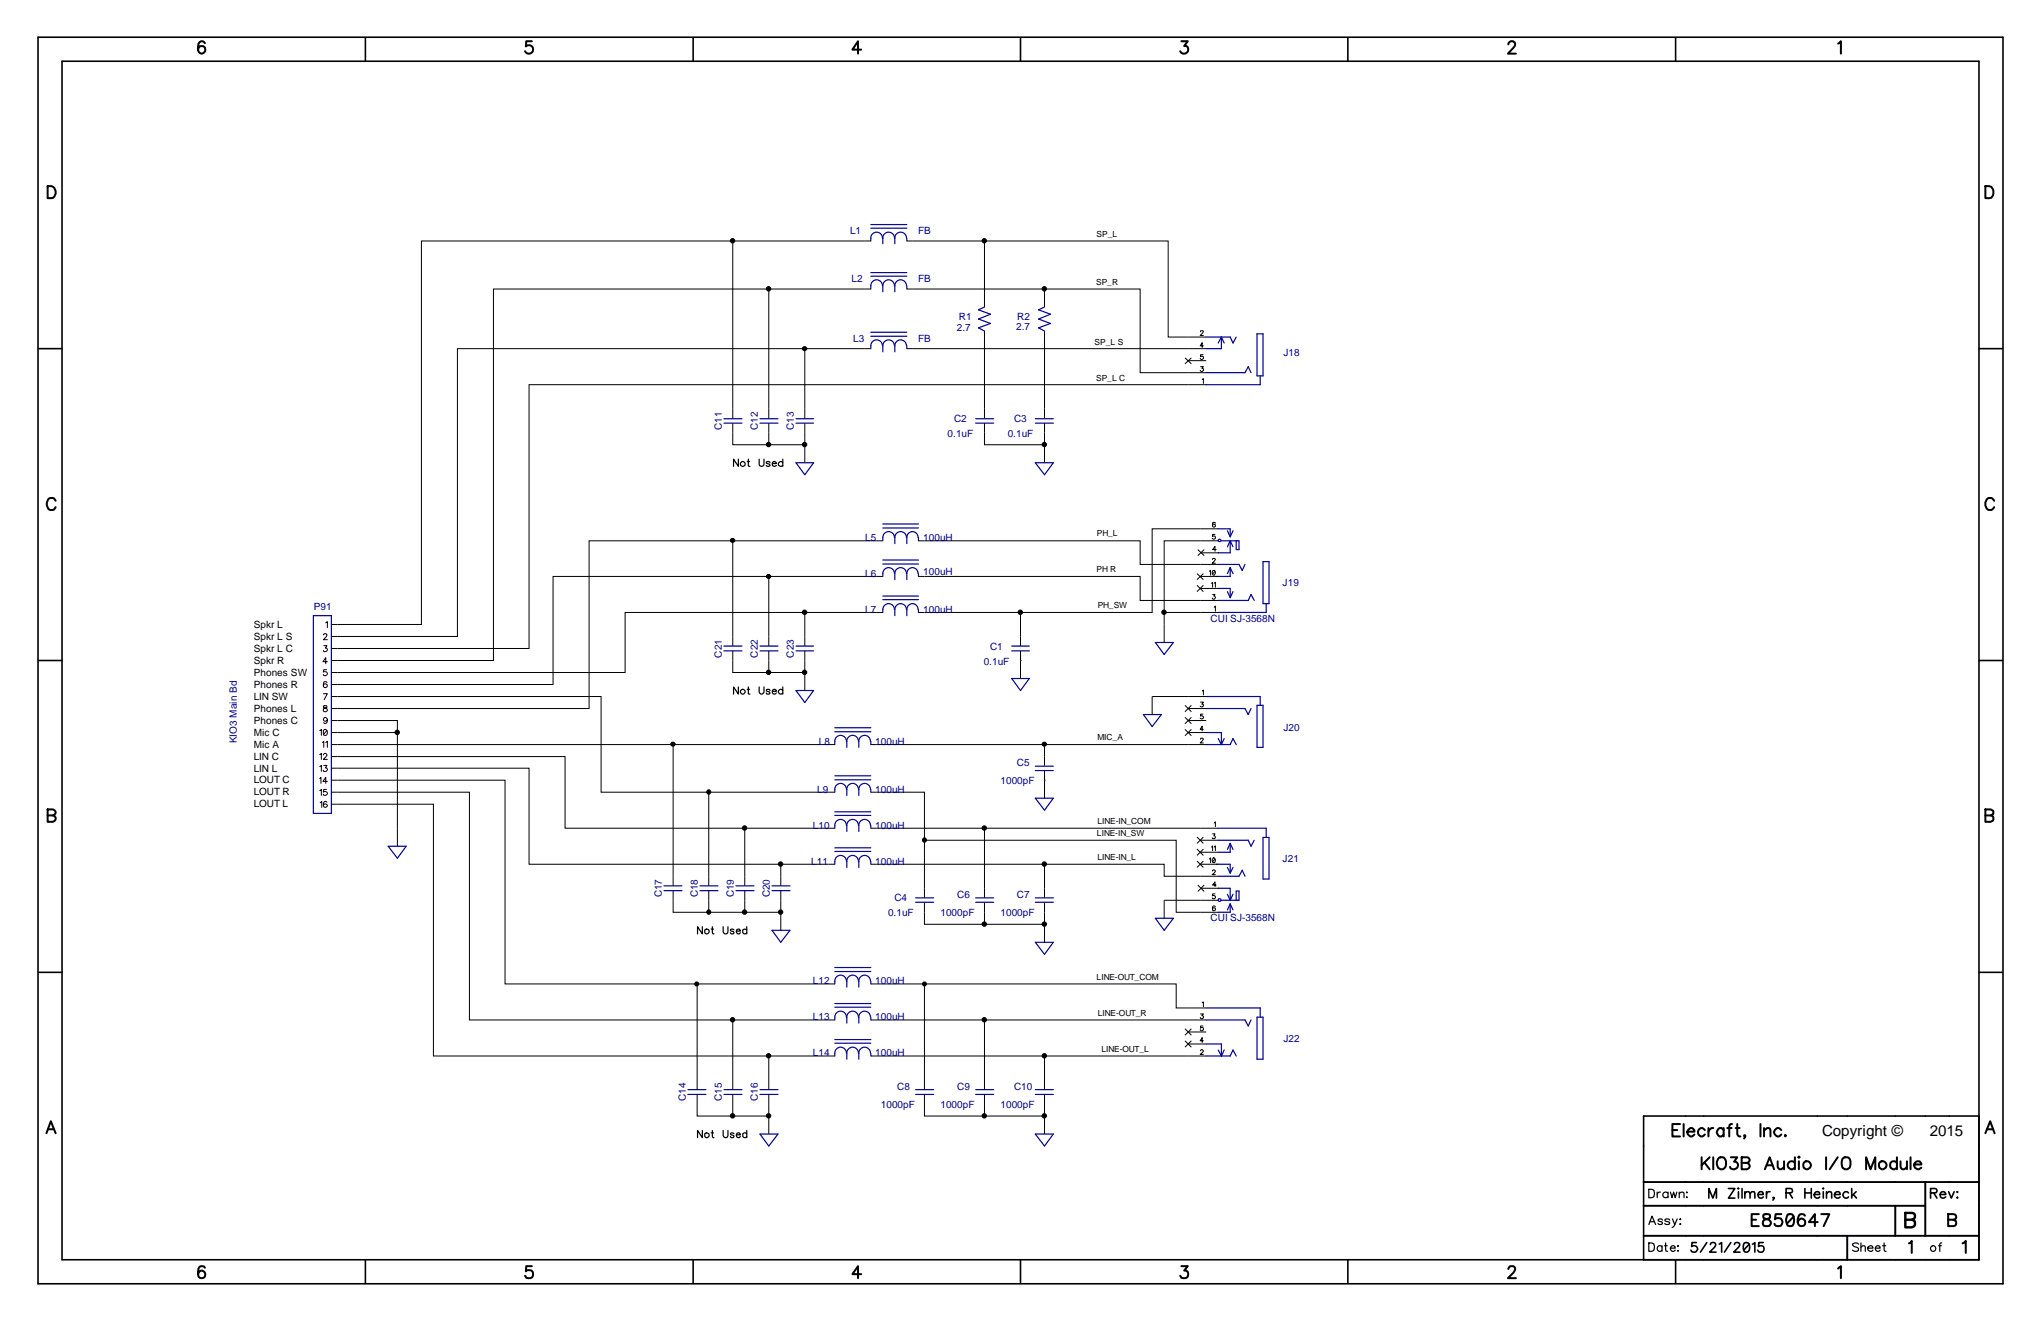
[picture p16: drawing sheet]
<svg xmlns="http://www.w3.org/2000/svg" width="432mm" height="279mm" viewBox="0 0 432 279" stroke-linecap="round" stroke-linejoin="round" font-family="sans-serif">
<defs><g id="words">
<g font-size="3.2">
<text x="385.5" y="240.3">Copyright ©</text>
<text x="408.3" y="240.3">2015</text>
</g>
<g font-size="2.1" fill="#000096">
<text x="179.8" y="49.5">L1</text>
<text x="194.2" y="49.5">FB</text>
<text x="180.2" y="59.7">L2</text>
<text x="194.2" y="59.7">FB</text>
<text x="202.4" y="69.9">2.7</text>
<text x="202.9" y="67.6">R1</text>
<text x="215" y="69.8">2.7</text>
<text x="215.2" y="67.6">R2</text>
<text x="180.5" y="72.3">L3</text>
<text x="194.2" y="72.3">FB</text>
<text x="271.5" y="75.3">J18</text>
<text x="201.8" y="89.2">C2</text>
<text x="214.5" y="89.2">C3</text>
<text x="152.7" y="90.9" transform="rotate(-90 152.7 90.9)">C11</text>
<text x="160.4" y="90.9" transform="rotate(-90 160.4 90.9)">C12</text>
<text x="168" y="90.9" transform="rotate(-90 168 90.9)">C13</text>
<text x="200.5" y="92.4">0.1uF</text>
<text x="213.2" y="92.4">0.1uF</text>
<text x="183" y="114.4">L5</text>
<text x="195.3" y="114.4">100uH</text>
<text x="183" y="122">L6</text>
<text x="195.3" y="121.7">100uH</text>
<text x="271.4" y="124">J19</text>
<text x="66.4" y="129">P91</text>
<text x="183" y="129.6">L7</text>
<text x="195.3" y="129.6">100uH</text>
<text x="256.1" y="131.5">CUI SJ-3568N</text>
<text x="209.5" y="137.4">C1</text>
<text x="152.7" y="139.1" transform="rotate(-90 152.7 139.1)">C21</text>
<text x="160.4" y="139.1" transform="rotate(-90 160.4 139.1)">C22</text>
<text x="168" y="139.1" transform="rotate(-90 168 139.1)">C23</text>
<text x="208.1" y="140.5">0.1uF</text>
<text x="271.5" y="154.5">J20</text>
<text x="50.1" y="157.2" transform="rotate(-90 50.1 157.2)">KIO3 Main Bd</text>
<text x="173.2" y="157.5">L8</text>
<text x="185.2" y="157.5">100uH</text>
<text x="172.9" y="167.6">L9</text>
<text x="185.2" y="167.6">100uH</text>
<text x="211.7" y="165.9">1000pF</text>
<text x="215.1" y="162.1">C5</text>
<text x="172" y="175.3">L10</text>
<text x="185.2" y="175.3">100uH</text>
<text x="171.6" y="182.9">L11</text>
<text x="185.2" y="182.9">100uH</text>
<text x="271.4" y="182.4">J21</text>
<text x="140" y="189.8" transform="rotate(-90 140 189.8)">C17</text>
<text x="147.7" y="189.8" transform="rotate(-90 147.7 189.8)">C18</text>
<text x="155.3" y="189.8" transform="rotate(-90 155.3 189.8)">C19</text>
<text x="162.9" y="189.8" transform="rotate(-90 162.9 189.8)">C20</text>
<text x="189.2" y="190.6">C4</text>
<text x="202.5" y="190">C6</text>
<text x="215.1" y="190">C7</text>
<text x="187.9" y="193.8">0.1uF</text>
<text x="199" y="193.8">1000pF</text>
<text x="211.7" y="193.8">1000pF</text>
<text x="256.1" y="194.9">CUI SJ-3568N</text>
<text x="172" y="208.2">L12</text>
<text x="185.2" y="208.2">100uH</text>
<text x="172" y="215.8">L13</text>
<text x="185.2" y="215.8">100uH</text>
<text x="271.5" y="220.4">J22</text>
<text x="172" y="223.4">L14</text>
<text x="185.2" y="223.4">100uH</text>
<text x="145.1" y="232.9" transform="rotate(-90 145.1 232.9)">C14</text>
<text x="152.7" y="232.9" transform="rotate(-90 152.7 232.9)">C15</text>
<text x="160.4" y="232.9" transform="rotate(-90 160.4 232.9)">C16</text>
<text x="189.8" y="230.5">C8</text>
<text x="202.5" y="230.5">C9</text>
<text x="214.5" y="230.5">C10</text>
<text x="186.4" y="234.4">1000pF</text>
<text x="199" y="234.4">1000pF</text>
<text x="211.7" y="234.4">1000pF</text>
</g>
<g font-size="2.1">
<text x="53.7" y="132.8">Spkr L</text>
<text x="53.7" y="135.3">Spkr L S</text>
<text x="53.7" y="137.8">Spkr L C</text>
<text x="53.7" y="140.4">Spkr R</text>
<text x="53.7" y="142.9">Phones SW</text>
<text x="53.7" y="145.5">Phones R</text>
<text x="53.7" y="148">LIN SW</text>
<text x="53.7" y="150.5">Phones L</text>
<text x="53.7" y="153.1">Phones C</text>
<text x="53.7" y="155.6">Mic C</text>
<text x="53.7" y="158.2">Mic A</text>
<text x="53.7" y="160.7">LIN C</text>
<text x="53.7" y="163.2">LIN L</text>
<text x="53.7" y="165.7">LOUT C</text>
<text x="53.7" y="168.2">LOUT R</text>
<text x="53.7" y="170.8">LOUT L</text>
</g>
<g font-size="1.8">
<text x="232" y="50.1">SP_L</text>
<text x="231.9" y="60.2">SP_R</text>
<text x="231.6" y="72.9">SP_L S</text>
<text x="231.9" y="80.5">SP_L C</text>
<text x="232.1" y="113.5">PH_L</text>
<text x="232" y="121.1">PH R</text>
<text x="232.2" y="128.7">PH_SW</text>
<text x="232.2" y="156.5">MIC_A</text>
<text x="232.1" y="176.9">LINE-IN_SW</text>
<text x="232.2" y="174.3">LINE-IN_COM</text>
<text x="232.2" y="181.9">LINE-IN_L</text>
<text x="232" y="207.3">LINE-OUT_COM</text>
<text x="232.2" y="214.9">LINE-OUT_R</text>
<text x="233" y="222.5">LINE-OUT_L</text>
</g>
</g></defs>
<path d="M0 0h431.8v279.4h-431.8z" fill-rule="evenodd" fill="#fff" stroke="#fff" stroke-width=".34"/>
<g fill="none" stroke="#000" stroke-width=".25">
<path d="M156.2 97.1v1.5l-1-1.5v1.5M158.1 97.6h.5M158.3 97.1v1.5h.4M160.6 97.1v1.1l.1 .3 .3 .1 .5-.1 .1-1.4M162.9 97.9a.48 .48 0 0 0-.8-.2v.3l.7 .2 .1 .2-.3 .2-.5-.1M163.4 98h.9a.44 .44 0 0 0-.6-.4 .44 .44 0 0 0-.3 .6v.3l.3 .1 .6-.1M165.6 97.9a.52 .52 0 0 0-.8-.1 .52 .52 0 0 0 0 .8 .52 .52 0 0 0 .8-.1M165.6 97.1v1.5M156.2 145.3v1.5l-1-1.5v1.5M158.1 145.8h.5M158.3 145.3v1.4l.4 .1M160.6 145.3l.1 1.3a.5 .5 0 0 0 .5 .2 .5 .5 0 0 0 .4-.4v-1.1"/>
<path d="M162.9 146a.48 .48 0 0 0-.8-.1v.2l.7 .3 .1 .2a.48 .48 0 0 1-.8 .1v-.1M163.4 146.2h.9a.47 .47 0 0 0-.7-.4 .47 .47 0 0 0-.2 .8 .47 .47 0 0 0 .4 .2 .47 .47 0 0 0 .5-.2M165.6 146a.5 .5 0 0 0-.8-.1 .5 .5 0 0 0 0 .8 .5 .5 0 0 0 .8-.1M165.6 145.3v1.5M148.6 196v1.5l-1-1.5v1.5M150.5 196.5h.5M150.7 196v1.2l.2 .3h.1M153 196l.1 1.3a.5 .5 0 0 0 .5 .2 .5 .5 0 0 0 .4-.4v-1.1M155.3 196.7l-.3-.2-.5 .2 .2 .2 .6 .3-.1 .2-.4 .1-.3-.2M155.8 196.9h.8l-.1-.3a.47 .47 0 0 0-.7 .2 .47 .47 0 0 0 .2 .6 .47 .47 0 0 0 .6-.1M158 196.7a.48 .48 0 0 0-.7-.1 .48 .48 0 0 0 0 .7 .48 .48 0 0 0 .7 0M158 196v1.5"/>
<path d="M148.6 239.1v1.5l-1-1.5v1.5M150.5 239.6h.5M150.7 239.1v1.2l.2 .3h.1M153 239.1l.1 1.3a.5 .5 0 0 0 .5 .2 .5 .5 0 0 0 .4-.4v-1.1M155.3 239.8l-.3-.2-.5 .2 .2 .2 .6 .3-.1 .2-.4 .1-.3-.2M158 239.8a.48 .48 0 0 0-.7-.1 .48 .48 0 0 0 0 .7 .48 .48 0 0 0 .7 0M158 239.1v1.5M155.8 240h.8l-.1-.3a.47 .47 0 0 0-.7 .2 .47 .47 0 0 0 .2 .6 .47 .47 0 0 0 .6-.1M348.8 251.5a1.01 1.01 0 0 1 1.1 .4 1.01 1.01 0 0 1 0 1.2l-.5 .2h-.6zM348.8 259l.7-1.8 .8 1.8M349.1 258.4h.8M350.6 252.1v1.2"/>
<path d="M351.3 252.1a.57 .57 0 0 0-.7 .5M351.7 258.1a.54 .54 0 0 0-.9 0l.2 .2 .6 .2 .1 .2a.54 .54 0 0 1-.9 0M352.9 252.4a.61 .61 0 0 0-.9-.1 .61 .61 0 0 0 0 .9 .61 .61 0 0 0 .9-.1M352.9 252.1v1.2M353.2 258.1a.6 .6 0 0 0-1 0l.3 .2 .6 .2 .1 .2a.6 .6 0 0 1-1 0M353.4 252.1l.3 1.2 .4-1.2 .3 1.2 .4-1.2M353.8 257.8l.5 1.2-.3 .5-.3 .1M354.8 257.8l-.5 1.2M355.3 252.5a.68 .68 0 0 1 .9-.3l.1 1.1M355.3 252.1v1.2M355.3 257.9h.3zM355.3 258.9h.3z"/>
<path d="M356.9 252.1v.2zM356.9 253.2v.1zM348.8 262.9a1.01 1.01 0 0 1 1.1 .4 1.01 1.01 0 0 1 0 1.1l-.5 .3h-.6zM351.6 263.7a.57 .57 0 0 0-.8 0 .57 .57 0 0 0 0 .8 .57 .57 0 0 0 .8-.1M351.6 263.5v1.2M352.1 263.5h.6M352.4 262.9v1.4l.1 .3 .3 .1M353.4 264h1a.55 .55 0 0 0-.8-.5 .55 .55 0 0 0-.1 .9 .54 .54 0 0 0 .9 0M355 263.5v.2zM355 264.5v.2zM393.2 263.1a.75 .75 0 0 0-1.3 .2l.4 .4 .7 .2 .2 .5a.86 .86 0 0 1-1.3 0M393.7 263.8l.4-.3 .4 .1 .1 1.1"/>
<path d="M393.7 262.9v1.8M395.1 264h1.1v-.2a.6 .6 0 0 0-.9-.1 .6 .6 0 0 0 0 .9 .6 .6 0 0 0 .9-.2M396.7 264h1.1a.55 .55 0 0 0-.8-.5 .55 .55 0 0 0-.2 .9 .54 .54 0 0 0 1 0M398.3 263.5h.6M398.6 262.9v1.4l.1 .3 .3 .1M410.1 263.5h.6M410.8 262.9l-.3 .1-.1 .2v1.5"/>
<circle cx="157.1" cy="98.1" r=".53"/>
<circle cx="157.1" cy="146.3" r=".5"/>
<circle cx="149.5" cy="197" r=".5"/>
<circle cx="149.5" cy="240.1" r=".5"/>
<circle cx="409" cy="264.1" r=".59"/>
</g>
<g fill="none" stroke="#000" stroke-width=".21">
<path d="M155 51v37.5M184.2 51h-95v81.1h-19.1M191.9 51h55.2v20.3h8.1M208.3 51v13.9M162.6 61.1v27.4M170.3 73.7v14.8M184.2 73.7h-87.4v60.9h-26.7M184.2 61.1h-79.8v78.6h-34.3M191.9 61.1h49.3v17.7h14M191.9 73.7h63.3M208.3 70v18.5M221 61.1v3.8"/>
<path d="M221 70v18.5M250.7 75.7l1.4 1.3M251.4 76.3h3.8M252.1 75.7l-1.4 1.3M254 70.2a.3 .3 0 0 1 .3-.3 .3 .3 0 0 1 .3 .3l-.7 .8h.7M254 77.6h.6l-.3 .3a.34 .34 0 0 1 .3 .3 .34 .34 0 0 1-.3 .4 .34 .34 0 0 1-.4-.3M254.5 75h-.5v.4a.35 .35 0 0 1 .5 .1 .35 .35 0 0 1-.1 .5 .35 .35 0 0 1-.5-.2M254.6 73.2h-.7l.4-.7v1M155 89.5v4.6h7.6v-4.6M170.3 89.5v4.6h-7.7M170.3 94.1h.1M170.3 94.1v3.8"/>
<path d="M208.3 89.5v4.6h12.7M221 89.5v8.4M254.3 80.3l.3-.2v1M255.2 81.4h-143.3v55.8h-41.8M155 114.4v22.3M186.8 114.4h-62.2v35.5h-54.5M194.3 114.4h46.9v5h16.5M253.4 116.2l1.4 1.3M254.1 116.9h3.8M254.8 116.2l-1.4 1.3M256.5 118.4a.3 .3 0 0 1 .3-.3 .3 .3 0 0 1 .3 .3l-.6 .7h.6M257 113h-.5v.5l.5-.1 .1 .1a.39 .39 0 0 1-.2 .5 .39 .39 0 0 1-.4-.1"/>
<path d="M257.1 110.7l-.1-.2h-.2a.56 .56 0 0 0-.3 .5 .56 .56 0 0 0 .4 .5l.1-.1a.29 .29 0 0 0 0-.5 .29 .29 0 0 0-.5 .3M257.3 116.2h-.8l.5-.6v1M257.7 114.4h-11.4v15.1M257.7 111.8h-13.9v17.7h-49.5M68.4 134.3l.3-.3 .4 .1 .1 .2-.2 .4-.6 .6h.9M68.5 136.6h.7l-.4 .5a.39 .39 0 0 1 .5 .4 .39 .39 0 0 1-.5 .3l-.4-.2M68.9 131.7l.4-.2v1.3M69.3 140h-1l.6-.9v1.3M155 137.7v4.5h7.6v-4.5M162.6 121.9v14.8M170.3 137.7v4.5h-7.7M170.3 129.5v7.2"/>
<path d="M186.8 129.5h-54.6v12.7h-62.1M186.8 121.9h-69.8v22.9h-46.9M194.3 121.9h46.9v5.1h16.5M215.9 139.7h.1M215.9 129.5v7.2M215.9 137.7v5.8M253.2 121.3l1.4 1.3M253.2 123.8l1.4 1.3M253.9 121.9h3.8M253.9 124.5h3.8M254.6 121.3l-1.4 1.3M254.6 123.8l-1.4 1.3"/>
<path d="M255.9 120.8l.2-.1v1M256.3 123.4l.2-.2v1M256.5 125.7h.5l-.2 .4a.33 .33 0 0 1 .2 .5 .33 .33 0 0 1-.5-.1M256.6 120.7a.51 .51 0 0 1 .5 .4 .51 .51 0 0 1-.4 .6l-.2-.5zM256.9 128.4l.2-.2v1.1M256.9 123.4l.2-.2v1M257 120.8l-.5 .6M257.7 129.5h-11.4v6.4M67.6 154.5l.4-.2v1.2M67.6 159.6l.4-.3v1.3M68.2 157.1l.3-.3v1.3M68.4 146.7h.9l-.7 1.3"/>
<path d="M68.4 159.7l.3-.4h.2l.3 .3-.2 .4-.6 .6h.9M68.5 149.3v.4l.7 .2 .1 .2a.44 .44 0 0 1-.6 .5 .44 .44 0 0 1-.3-.7l.7-.2 .1-.2-.1-.2zM68.6 154.3h.1a.64 .64 0 0 1 .6 .7 .64 .64 0 0 1-.7 .5l-.2-.1v-.9zM68.9 157.1l.4-.3v1.3M69.1 141.6h-.6l-.1 .6a.48 .48 0 0 1 .7-.1 .48 .48 0 0 1 0 .7 .48 .48 0 0 1-.7-.1M69.2 144.4l-.1-.2h-.3a.6 .6 0 0 0-.4 .7 .6 .6 0 0 0 .6 .5l.3-.4a.45 .45 0 0 0-.8-.2l-.1 .2M69.2 154.5l-.8 .9M69.3 152.1a.45 .45 0 0 1-.8 .3 .47 .47 0 0 1 .3-.7 .65 .65 0 0 1 .5 .8 .65 .65 0 0 1-.7 .5l-.1-.2M70.1 152.4h14v26.6M70.1 147.3h57.1v20.3h49.4M70.1 154.9h14M70.1 157.5h106.5"/>
<path d="M142.4 157.5v29.9M170.3 142.2h.1M170.3 142.2v3.8M184.2 157.5h71M221 157.5v4.5M250.7 149.2l1.4 1.3M250.7 154.3l1.4 1.3M250.7 151.7l1.4 1.4M251.4 154.9h3.8M251.4 149.9h3.8M251.4 152.4h3.8M252.1 149.2l-1.4 1.3"/>
<path d="M252.1 154.3l-1.4 1.3M252.1 151.7l-1.4 1.4M254 156.4a.3 .3 0 0 1 .3-.3 .3 .3 0 0 1 .3 .3l-.7 .7h.7M254 148.5h.6l-.3 .4h.1a.34 .34 0 0 1 .1 .5 .34 .34 0 0 1-.5 0h-.1M254.3 146.1l.3-.1v1M254.5 151h-.5v.5a.36 .36 0 0 1 .5 0 .36 .36 0 0 1-.1 .5 .36 .36 0 0 1-.5-.1M254.6 154.3h-.7l.4-.7v1M255.2 147.3h-11.4v3.8M67.6 162.1l.4-.2v1.3M67.6 164.7l.3-.3v1.3M67.6 167.2l.4-.2v1.2M67.7 169.8l.4-.3v1.3"/>
<path d="M68.5 161.9h.7l-.4 .5 .3 .1a.42 .42 0 0 1-.1 .6 .42 .42 0 0 1-.6-.2M69.1 167h-.6l-.1 .6a.46 .46 0 0 1 .7-.2 .46 .46 0 0 1 .1 .7 .46 .46 0 0 1-.7 0l-.1-.1M69.2 169.7l-.1-.1a.62 .62 0 0 0-.7 .3 .62 .62 0 0 0 .2 .8l.2 .1 .4-.2 .1-.3-.5-.3-.4 .3M69.3 165.3h-1l.6-.9v1.3M70.1 170.1h21.6v53.3h84.9M70.1 167.6h29.2v48.1h77.3M70.1 165h36.7v43.1h69.8M70.1 160h49.4v15.2h57.1M70.1 162.5h41.8v20.3h64.7M149.9 167.6v19.8M157.6 175.2v12.2M184.2 167.6h11.4v10.1h53.2v15.3h8.9"/>
<path d="M184.2 175.2h73.5M195.6 177.7v12.2M208.3 175.2v14.7M221 165h.1M221 163v5.8M253.2 177l1.4 1.4M253.2 179.6l1.4 1.3M253.9 177.7h3.8M254.6 177l-1.4 1.4M254.6 179.6l-1.4 1.3M256.3 179.2l.2-.3v1M256.5 176.4h.5l-.2 .4h.2a.35 .35 0 0 1 0 .5 .35 .35 0 0 1-.5-.1"/>
<path d="M256.9 174.1l.2-.3v1M256.9 179.2l.2-.3v1M142.4 188.4v4.6h7.5M149.9 188.4v4.6h7.7M157.6 188.4v4.6h7.6M165.2 182.8v4.6M165.2 188.4v8.4M184.2 182.8h62.1v2.5h11.4M195.6 190.9v4.6h12.7M208.3 190.9v4.6h12.7M221 182.8v7.1M221 190.9v8.4"/>
<path d="M253.2 182.1l1.4 1.4M253.4 187.2l1.4 1.4M253.9 182.8h3.8M253.9 180.3h3.8M254.1 187.9h3.8M254.6 182.1l-1.4 1.4M254.8 187.2l-1.4 1.4M255.9 181.7l.2-.3v1.1M256.5 184.2v-.1a.33 .33 0 0 1 .5 0 .33 .33 0 0 1 0 .5l-.5 .4h.6M256.6 181.5l.1-.1a.51 .51 0 0 1 .4 .6 .51 .51 0 0 1-.5 .5l-.1-.5zM257 189.1h-.5v.4l.4-.1 .2 .2v.3l-.1 .2h-.5v-.2M257 181.7l-.5 .6"/>
<path d="M257.1 191.8l-.2-.2-.4 .2 .1 .8h.4l.1-.2a.31 .31 0 0 0-.2-.4 .31 .31 0 0 0-.4 .3M257.3 187.2h-.8l.5-.7v1M257.7 190.4h-11.4v3.8M147.5 208.1v22.4M155 215.7v14.8M184.2 208.1h64.6v5.1h6.4M184.2 215.7h71M195.6 208.1v22.4M208.3 215.7v14.8M250.7 217.6l1.4 1.3M251.4 218.3h3.8M252.1 217.6l-1.4 1.3"/>
<path d="M254 214.5h.6l-.3 .3a.36 .36 0 0 1 .3 .3 .36 .36 0 0 1-.3 .4 .36 .36 0 0 1-.4-.3M254.3 212.1l.3-.2v1M254.5 217h-.5v.4a.35 .35 0 0 1 .5 .1 .35 .35 0 0 1-.1 .5 .35 .35 0 0 1-.5-.2M147.5 231.5v4.6h7.5v-4.6M162.6 231.5v4.6h-7.6M162.6 236.1h.1M162.6 223.4v7.1M162.6 236.1v3.8M184.2 223.4h71M195.6 231.5v4.6h12.7M208.3 231.5v4.6h12.7M221 223.4v7.1"/>
<path d="M221 231.5v8.4M250.7 220.1l1.4 1.4M251.4 220.8h3.8M252.1 220.1l-1.4 1.4M254 222.2a.3 .3 0 0 1 .3-.2 .3 .3 0 0 1 .3 .3l-.7 .7h.7M254.6 220.1h-.7l.4-.6v1"/>
</g>
<g fill="#000" stroke="#000" stroke-width=".21">
<circle cx="155" cy="50.9" r=".47"/>
<circle cx="208.2" cy="50.9" r=".47"/>
<circle cx="162.6" cy="61.1" r=".47"/>
<circle cx="170.2" cy="73.7" r=".45"/>
<circle cx="220.9" cy="61.1" r=".47"/>
<circle cx="162.6" cy="94" r=".47"/>
<circle cx="170.2" cy="94" r=".47"/>
<circle cx="220.9" cy="94" r=".47"/>
<circle cx="155" cy="114.3" r=".45"/>
<circle cx="162.6" cy="121.9" r=".45"/>
<circle cx="170.2" cy="129.5" r=".47"/>
<circle cx="215.9" cy="129.5" r=".47"/>
<circle cx="246.3" cy="129.5" r=".47"/>
<circle cx="84" cy="154.9" r=".47"/>
<circle cx="142.4" cy="157.4" r=".45"/>
<circle cx="162.6" cy="142.2" r=".47"/>
<circle cx="170.2" cy="142.2" r=".47"/>
<circle cx="221" cy="157.4" r=".45"/>
<circle cx="149.9" cy="167.5" r=".45"/>
<circle cx="157.5" cy="175.1" r=".47"/>
<circle cx="195.6" cy="177.7" r=".45"/>
<circle cx="208.2" cy="175.1" r=".47"/>
<circle cx="149.9" cy="192.9" r=".45"/>
<circle cx="157.5" cy="192.9" r=".47"/>
<circle cx="165.1" cy="192.9" r=".47"/>
<circle cx="165.1" cy="182.8" r=".47"/>
<circle cx="208.2" cy="195.5" r=".47"/>
<circle cx="220.9" cy="195.5" r=".47"/>
<circle cx="220.9" cy="182.8" r=".47"/>
<circle cx="147.4" cy="208.1" r=".42"/>
<circle cx="155" cy="215.7" r=".47"/>
<circle cx="195.6" cy="208.1" r=".42"/>
<circle cx="208.2" cy="215.7" r=".47"/>
<circle cx="155" cy="236" r=".47"/>
<circle cx="162.6" cy="223.3" r=".47"/>
<circle cx="162.6" cy="236" r=".47"/>
<circle cx="208.2" cy="236" r=".47"/>
<circle cx="220.9" cy="223.3" r=".47"/>
<circle cx="220.9" cy="236" r=".47"/>
</g>
<g fill="none" stroke="#000096" stroke-width=".25">
<path d="M184.2 48.3h7.7M184.2 47.5h7.7M184.2 58.4h7.7M184.2 57.7h7.7M186.7 50.4a1.22 1.22 0 0 0-1.2-1.3 1.22 1.22 0 0 0-1.3 1.3v.6M189.2 50.4a1.22 1.22 0 0 0-1.2-1.3 1.22 1.22 0 0 0-1.2 1.3v1.2M191.8 50.4a1.22 1.22 0 0 0-1.3-1.3 1.22 1.22 0 0 0-1.2 1.3v1.2M191.9 50.4v.6M184.2 71.1h7.7M184.2 70.3h7.7M186.7 60.4a1.23 1.23 0 0 0-1.2-1.2 1.23 1.23 0 0 0-1.3 1.3v.6M186.7 73.1a1.23 1.23 0 0 0-1.2-1.2 1.23 1.23 0 0 0-1.3 1.3v.5"/>
<path d="M189.2 60.4a1.23 1.23 0 0 0-1.2-1.2 1.23 1.23 0 0 0-1.2 1.3v1.2M189.2 73.1a1.23 1.23 0 0 0-1.2-1.2 1.23 1.23 0 0 0-1.2 1.3v1.2M191.8 60.4a1.23 1.23 0 0 0-1.3-1.2 1.23 1.23 0 0 0-1.2 1.3v1.2M191.8 73.1a1.23 1.23 0 0 0-1.3-1.2 1.23 1.23 0 0 0-1.2 1.3v1.2M191.9 60.5v.6M191.9 73.2v.5M208.3 64.9l-1.3 .6 2.5 1-2.5 1 2.5 .9-2.5 .9 1.3 .7M221 64.9l-1.3 .6 2.5 1-2.5 1 2.5 .9-2.5 .9 1.3 .7M255.2 78.8h8.2l.7-1.2 .6 1.2M255.2 71.3h5.1l.6 1.3 .6-1.3M258.4 71.3v2.4h-3.2M258.4 71.3l.6 1.3"/>
<path d="M258.4 71.3l-.7 1.3M265.9 70.6h1.3v8.9h-1.3zM266.6 79.5v1.9h-11.4M153.2 88.6h3.8M153.2 89.5h3.8M160.8 88.6h3.8M160.8 89.5h3.8M168.4 88.6h3.7M168.4 89.5h3.7M168.4 97.9h3.7l-1.8 2.5zM206.4 88.6h3.8M206.4 89.5h3.8"/>
<path d="M219 88.6h3.8M219 89.5h3.8M219 97.9h3.8l-1.8 2.5zM186.8 111.7h7.5M186.8 110.8h7.5M186.8 119.3h7.5M186.8 118.4h7.5M189.2 113.7a1.23 1.23 0 0 0-1.2-1.3 1.23 1.23 0 0 0-1.2 1.3v.7M191.8 113.7a1.23 1.23 0 0 0-1.3-1.3 1.23 1.23 0 0 0-1.2 1.3v1.3M194.2 113.7a1.19 1.19 0 0 0-1.2-1.3 1.19 1.19 0 0 0-1.1 1.3v1.3M194.3 113.7v.7M257.7 111.8h2.6v1.7"/>
<path d="M257.7 119.4h4.4l.7 1.3 .6-1.3M258.4 114.4h3.7v1.8h-.6v-1.8M259.7 112.3l.6 1.2M260.3 114.4v2.5h-2.6M260.3 114.4l-.6 1.3M260.3 114.4l.6 1.3M260.9 112.3l-.6 1.2M267.2 118.8h1.3v8.9h-1.3zM66.3 130.2h3.8v41.8h-3.8zM153.2 136.7h3.8M153.2 137.7h3.8M160.8 136.7h3.8"/>
<path d="M160.8 137.7h3.8M168.4 136.7h3.7M168.4 137.7h3.7M186.8 126.8h7.5M186.8 126.1h7.5M189.2 121.3a1.23 1.23 0 0 0-1.2-1.2 1.23 1.23 0 0 0-1.2 1.2v.6M189.2 128.9a1.23 1.23 0 0 0-1.2-1.2 1.23 1.23 0 0 0-1.2 1.2v.6M191.8 121.3a1.23 1.23 0 0 0-1.3-1.2 1.23 1.23 0 0 0-1.2 1.2v1.3M191.8 128.9a1.23 1.23 0 0 0-1.3-1.2 1.23 1.23 0 0 0-1.2 1.2v1.3M194.2 121.3a1.19 1.19 0 0 0-1.2-1.2 1.19 1.19 0 0 0-1.1 1.2v1.3M194.2 128.9a1.19 1.19 0 0 0-1.2-1.2 1.19 1.19 0 0 0-1.1 1.2v1.3M194.3 121.3v.6"/>
<path d="M194.3 128.9v.6M214 136.7h3.8M214 137.7h3.8M244.4 135.9h3.8l-1.9 2.5zM257.7 124.5h2.6v1.9M257.7 127h6.4l.6-1.3 .6 1.3M259.7 125.1l.6 1.3M260.3 120.1v1.8h-2.9M260.3 120.1l.6 1.2M260.3 120.1l-.6 1.2M260.9 125.1l-.6 1.3M267.9 127.7v1.8h-10.2"/>
<path d="M168.4 146h3.7l-1.8 2.6zM176.6 154.8h7.6M176.6 153.9h7.6M179.1 156.8a1.23 1.23 0 0 0-1.3-1.3 1.23 1.23 0 0 0-1.2 1.3v.7M181.6 156.8a1.23 1.23 0 0 0-1.2-1.3 1.23 1.23 0 0 0-1.2 1.3v1.3M184.1 156.8a1.23 1.23 0 0 0-1.2-1.3 1.23 1.23 0 0 0-1.2 1.3v1.3M184.2 156.8v.7M214 143.5h3.8l-1.9 2.5zM241.9 151.1h3.8l-1.9 2.6zM255.2 147.3h11.4v1.9M255.2 154.9h3.2v2.6M255.2 149.9h8.2l.7 1.2 .6-1.2"/>
<path d="M255.2 157.5h5.1l.6-1.3 .6 1.3M257.7 156.2l.7 1.3M259 156.2l-.6 1.3M265.9 149.2h1.3v8.9h-1.3zM82.1 179h3.8l-1.8 2.5zM176.6 164.9h7.6M176.6 164.1h7.6M176.6 172.5h7.6M176.6 171.7h7.6M176.6 179.3h7.6M179.1 167a1.23 1.23 0 0 0-1.3-1.3 1.23 1.23 0 0 0-1.2 1.3v.6M179.1 174.6a1.23 1.23 0 0 0-1.3-1.3 1.23 1.23 0 0 0-1.2 1.3v.6"/>
<path d="M181.6 167a1.23 1.23 0 0 0-1.2-1.3 1.23 1.23 0 0 0-1.2 1.3v1.2M181.6 174.6a1.23 1.23 0 0 0-1.2-1.3 1.23 1.23 0 0 0-1.2 1.3v1.3M184.1 167a1.23 1.23 0 0 0-1.2-1.3 1.23 1.23 0 0 0-1.2 1.3v1.2M184.1 174.6a1.23 1.23 0 0 0-1.2-1.3 1.23 1.23 0 0 0-1.2 1.3v1.3M184.2 167v.6M184.2 174.6v.6M219 162.1h3.8M219 163h3.8M219 168.8h3.8l-1.8 2.6zM257.7 175.2h10.2v1.9M257.7 177.7h6.4l.6 1.3 .6-1.3M260.3 178.4v1.9h-2.6"/>
<path d="M260.3 178.4l-.6 1.3M260.3 178.4l.6 1.3M267.2 177.1h1.3v8.8h-1.3zM140.5 187.4h3.8M140.5 188.4h3.8M148.1 187.4h3.8M148.1 188.4h3.8M155.7 187.4h3.8M155.7 188.4h3.8M163.3 187.4h3.8M163.3 188.4h3.8M163.3 196.8h3.8l-1.9 2.5z"/>
<path d="M176.6 180.1h7.6M179.1 182.2a1.23 1.23 0 0 0-1.3-1.3 1.23 1.23 0 0 0-1.2 1.3v.6M181.6 182.2a1.23 1.23 0 0 0-1.2-1.3 1.23 1.23 0 0 0-1.2 1.3v1.3M184.1 182.2a1.23 1.23 0 0 0-1.2-1.3 1.23 1.23 0 0 0-1.2 1.3v1.3M184.2 182.2v.6M193.7 189.9h3.8M193.7 190.8h3.8M206.4 189.9h3.8M206.4 190.8h3.8M219 189.9h3.8M219 190.8h3.8M219 199.3h3.8l-1.8 2.5z"/>
<path d="M244.4 194.2h3.8l-1.9 2.6zM257.4 182.8h2.9v1.9M257.7 187.9h2.6v2.5M257.7 185.3h4.4l.7-1.2 .6 1.2M258.4 190.4h3.7v-1.9h-.6v1.9M259.7 189.1l.6 1.3M259.7 183.5l.6 1.2M260.3 191.2v1.8h-2.6M260.3 191.2l-.6 1.2M260.3 191.2l.6 1.2M260.9 189.1l-.6 1.3M260.9 183.5l-.6 1.2"/>
<path d="M176.6 205.5h7.6M176.6 204.6h7.6M176.6 213h7.6M176.6 212.3h7.6M176.6 219.9h7.6M179.1 207.5a1.23 1.23 0 0 0-1.3-1.3 1.23 1.23 0 0 0-1.2 1.3v.6M179.1 215.1a1.23 1.23 0 0 0-1.3-1.2 1.23 1.23 0 0 0-1.2 1.2v.6M181.6 207.5a1.23 1.23 0 0 0-1.2-1.3 1.23 1.23 0 0 0-1.2 1.3v1.3M181.6 215.1a1.23 1.23 0 0 0-1.2-1.2 1.23 1.23 0 0 0-1.2 1.2v1.3M184.1 207.5a1.23 1.23 0 0 0-1.2-1.3 1.23 1.23 0 0 0-1.2 1.3v1.3M184.1 215.1a1.23 1.23 0 0 0-1.2-1.2 1.23 1.23 0 0 0-1.2 1.2v1.3M184.2 207.5v.6"/>
<path d="M184.2 215.1v.6M255.2 213.2h11.4v1.9M255.2 215.7h8.2l.7 1.3 .6-1.3M265.9 215.1h1.3v8.9h-1.3zM145.5 230.5h3.9M145.5 231.5h3.9M153.2 230.5h3.8M153.2 231.5h3.8M160.8 230.5h3.8M160.8 231.5h3.8M160.8 239.9h3.8l-2 2.5zM176.6 220.6h7.6"/>
<path d="M179.1 222.8a1.23 1.23 0 0 0-1.3-1.3 1.23 1.23 0 0 0-1.2 1.3v.6M181.6 222.8a1.23 1.23 0 0 0-1.2-1.3 1.23 1.23 0 0 0-1.2 1.3v1.2M184.1 222.8a1.23 1.23 0 0 0-1.2-1.3 1.23 1.23 0 0 0-1.2 1.3v1.2M184.2 222.8v.6M193.7 230.5h3.8M193.7 231.5h3.8M206.4 230.5h3.8M206.4 231.5h3.8M219 230.5h3.8M219 231.5h3.8M219 239.9h3.8l-1.8 2.5zM255.2 220.8h3.2v2.6"/>
<path d="M255.2 223.4h5.1l.6-1.3 .6 1.3M257.7 222.1l.7 1.3M259 222.1l-.6 1.3"/>
<circle cx="258" cy="114.3" r=".29"/>
<circle cx="258" cy="190.4" r=".3"/>
</g>
<g fill="none" stroke="#000" stroke-width=".34">
<path d="M8 7.9h415.8v263.6h-415.8zM13.1 13h405.6v253.4h-405.6zM77.3 8v5M146.6 8v5M215.9 8v5M285.2 8v5M354.5 8v5M8.1 73.7h5M418.7 73.7h5M8.1 139.7h5M418.7 139.7h5M8.1 205.7h5"/>
<path d="M418.7 205.7h5M418.7 236.1h-71v30.3M347.7 250h71M347.7 255h59.6M361.5 253.4v-2l.9 2 .7-2v2M365.7 251.4h1.3l-1.3 2h1.3M367.7 251.4h.2zM367.8 252.1v1.3M368.6 251.4v2M369.1 252.5l.3-.4h.7l.1 .4v.9M369.1 252.1v1.3M370.2 252.5l.5-.4h.5l.1 1.3"/>
<path d="M371.9 252.6h1.1v-.4a.64 .64 0 0 0-.9 .1 .64 .64 0 0 0 .1 .9 .64 .64 0 0 0 .8 0M373.7 252.1v1.3M374.5 252.1a.6 .6 0 0 0-.8 .5M375.3 253.3h-.2h.2l-.2 .5M377.9 252.3h.9l.4-.3a.46 .46 0 0 0-.4-.6h-.9v2M378.5 252.3l.7 1.1M381.8 251.4v2M381.8 252.3h1.4M383.2 251.4v2M383.8 252.6h1.2l-.1-.4a.67 .67 0 0 0-1 .1 .67 .67 0 0 0 .1 .9 .67 .67 0 0 0 1 0M385.7 251.3v.2zM385.7 252.1v1.3"/>
<path d="M386.4 252.5l.5-.4h.5l.1 1.3M386.4 252.1v1.3M388.1 252.6h1.2a.59 .59 0 0 0-.6-.6 .59 .59 0 0 0-.6 .6 .67 .67 0 0 0 .4 .8 .67 .67 0 0 0 .8-.2M391.1 252.3a.6 .6 0 0 0-1 0 .66 .66 0 0 0 0 1 .66 .66 0 0 0 1-.1M391.8 251.4v2M392.1 252.6l.7 .8M392.7 252.1l-.9 .9M401 255v6.4M407.3 250v11.4M408.4 252.3h1l.4-.3a.46 .46 0 0 0-.4-.6h-1v2M409.1 252.3l.7 1.1M410.5 252.6h1.1a.59 .59 0 0 0-.5-.6 .59 .59 0 0 0-.6 .6 .66 .66 0 0 0 .3 .8 .66 .66 0 0 0 .8-.2"/>
<path d="M412.2 252.1l.6 1.3 .6-1.3M414.1 252.1v.1zM414.1 253.2v.2zM77.3 266.4v5M146.6 266.4v5M215.9 266.4v5M285.2 266.4v5M347.7 261.4h71M354.5 266.4v5M358.9 262.8h-.9l-.1 .9a.74 .74 0 0 1 1.1 0 .74 .74 0 0 1-.2 1.1 .74 .74 0 0 1-1.1-.4M361.1 262.8l-1.4 2M361.9 263.2l.3-.4 .7 .2a.64 .64 0 0 1-.2 .8l-1 1h1.4"/>
<path d="M363.7 263.1l.5-.3v2M366.2 262.8l-1.4 2M366.9 263.2l.4-.4 .7 .2a.64 .64 0 0 1-.2 .8l-1 1h1.3M369.1 262.9a.77 .77 0 0 1 1 .2 1.36 1.36 0 0 1-.5 1.7h-.2a1.15 1.15 0 0 1-.5-1.7zM370.1 263.1l-1.2 1.3M370.8 263.1l.5-.3v2M373 262.8h-.9l-.1 .9a.7 .7 0 0 1 1.1 0 .7 .7 0 0 1-.2 1.1 .7 .7 0 0 1-1-.4M390.8 261.4v5"/>
</g>
<g fill="none" stroke="#000" stroke-width=".42">
<path d="M43.3 9.1a.68 .68 0 0 0-1.1-.2 2.04 2.04 0 0 0 0 2.3 .76 .76 0 0 0 1.2-.4 .76 .76 0 0 0-.6-1 .76 .76 0 0 0-.9 .7M112.5 8.7h-1.2v1.1a.9 .9 0 0 1 1.3 .1 .9 .9 0 0 1-.2 1.3 .9 .9 0 0 1-1.3-.4M182.2 10.5h-1.9l1.2-1.8v2.6M249.9 8.7h1.4l-.8 1a.83 .83 0 0 1 .9 1 .83 .83 0 0 1-1.1 .6l-.6-.5M319.1 9.4v-.2a.87 .87 0 0 1 1-.5 .77 .77 0 0 1 .1 1.4l-1.2 1.2h1.7M388.9 9.2l.6-.5v2.6M10.1 39.4a1.4 1.4 0 0 1 1.5 .7 1.4 1.4 0 0 1-.3 1.7l-1.2 .1zM420 39.4h.9a1.5 1.5 0 0 1 .4 2.4l-1.3 .1zM11.8 105.9a.96 .96 0 0 0-1.1-.6 .96 .96 0 0 0-.8 1 1.18 1.18 0 0 0 1.3 1.6l.2-.1 .4-.5M421.9 105.9a.96 .96 0 0 0-1.1-.6 .96 .96 0 0 0-.8 1 1.18 1.18 0 0 0 1.3 1.6l.6-.6M10.1 171.2h1.1a.74 .74 0 0 1 .6 .8l-.6 .5a.69 .69 0 0 1 .4 1.1l-.4 .2h-1.1zM10.1 172.5h1.1"/>
<path d="M420 171.2h1.1l.4 .2a.54 .54 0 0 1 0 .9l-.4 .2 .4 .1a.74 .74 0 0 1 .1 1l-.5 .2h-1.1zM420 172.5h1.1M9.8 239.7l1-2.5 1 2.5M10.2 238.8h1.2M353.8 239h1M355.4 237.7h-1.6v2.7h1.6M356.2 237.7v2.7M357 239.4h1.5v-.3a.81 .81 0 0 0-1.3-.2 .81 .81 0 0 0 .2 1.3 .68 .68 0 0 0 1.1-.3M360.7 239a.85 .85 0 0 0-1.5 .2 .85 .85 0 0 0 1 1.2l.5-.5M361.4 238.6v1.8M362.5 238.6a1.02 1.02 0 0 0-1.1 .8M364.7 239a.83 .83 0 0 0-1.3-.1 .83 .83 0 0 0 .2 1.3l.6 .2 .5-.5"/>
<path d="M364.7 238.6v1.8M365.4 238.6h1M366.4 237.7l-.5 .2-.1 .4v2.1M367.2 238.6h.8M367.5 237.7v2.2l.2 .3 .5 .2M372.4 237.7v2.7M373.2 239.1l.7-.5 .6 .2 .1 1.6M373.2 238.6v1.8M376.9 239a.84 .84 0 0 0-1.3-.1 .84 .84 0 0 0 0 1.2 .84 .84 0 0 0 1.3-.2M420 239.7l1-2.5 1 2.5M420.4 238.8h1.2M360 244.8v2.5"/>
<path d="M360.6 245.9l1.1 1.4M361.7 244.8l-1.7 1.7M362.5 244.8v2.5M363.5 245.1a.94 .94 0 0 1 1-.3 .94 .94 0 0 1 .7 .9 1.08 1.08 0 0 1-.2 1.2 1.08 1.08 0 0 1-1.3 .2 1.5 1.5 0 0 1-.2-2zM366.2 244.8h1.3l-.6 .9a.74 .74 0 0 1 .8 .8 .89 .89 0 0 1-.7 .8 .89 .89 0 0 1-1-.5M368.5 244.8l1.4 .1a.6 .6 0 0 1 .2 .6 .6 .6 0 0 1-.5 .5 .69 .69 0 0 1 .4 1.1l-.4 .2h-1.1zM368.5 246h1.1M369.2 240.2l-.1 .2-.1-.2h.2l-.2 .6M370.6 258h.9M372.1 256.8h-1.5v2.5h1.5M373.1 256.9a.54 .54 0 0 0 .3 .8 1.15 1.15 0 0 1 1.2 1.1l-.1 .3a1.08 1.08 0 0 1-1.5 0 .79 .79 0 0 1 .6-1.2l.5-.2a.54 .54 0 0 0 .3-.8zM373.4 247.3l1-2.5 .9 2.5"/>
<path d="M373.8 246.5h1.2M376.1 245.6v1.2l.2 .3 .6 .2 .5-.5M376.9 256.8h-1.2l-.2 1.1a.9 .9 0 0 1 1.4-.1 .9 .9 0 0 1-.2 1.4 .9 .9 0 0 1-1.3-.4M377.4 245.6v1.7M377.7 240.1l.2 .1-.2 .2zM378.2 256.9a.9 .9 0 0 1 1.3 .4 2.45 2.45 0 0 1-.3 1.9h-1a2.21 2.21 0 0 1 0-2.3zM379.5 257.3l-1.5 1.5M379.7 246a.85 .85 0 0 0-1.2-.2 .85 .85 0 0 0 0 1.3 .85 .85 0 0 0 1.2-.1M379.7 244.8v2.5M380.6 244.6l.1 .2-.1 .1zM380.6 245.6v1.7M381.8 257.1a.85 .85 0 0 0-1.1-.2 1.84 1.84 0 0 0 0 2.3 .81 .81 0 0 0 1.2-.4 .81 .81 0 0 0-.6-1 .81 .81 0 0 0-1 .7"/>
<path d="M384.6 258.5h-1.9l1.3-1.7v2.5M385.3 256.8h1.7l-1.2 2.5M386.3 244.8v2.5M388.8 244.8l-1.7 2.5M389.8 245.1a.94 .94 0 0 1 1.1-.3 .94 .94 0 0 1 .6 .9 1.35 1.35 0 0 1-.7 1.6 1.01 1.01 0 0 1-1.2-1zM394.8 247.3v-2.5l.9 2.5 1-2.5v2.5M401.3 246a.82 .82 0 0 0-1.2-.1 .82 .82 0 0 0 0 1.2 .82 .82 0 0 0 1.2-.1M401.3 244.8v2.5M402.1 245.6v1.2l.2 .3 .5 .2 .6-.5M403.4 245.6v1.7M404.2 244.8v2.5M405 246.3h1.5a.8 .8 0 0 0-1.3-.5 .8 .8 0 0 0 .2 1.3 .73 .73 0 0 0 1.1-.1"/>
<path d="M412.2 256.8h1.1a.59 .59 0 0 1 .6 .6 .59 .59 0 0 1-.6 .6l.3 .1a.66 .66 0 0 1 .2 .8 .66 .66 0 0 1-.5 .4h-1.1zM412.2 258h1.1M43.3 268.1a.85 .85 0 0 0-1.1-.2 2.21 2.21 0 0 0 0 2.4 .79 .79 0 0 0 1.1-.3 .79 .79 0 0 0-.2-1.1 .79 .79 0 0 0-1.1 .3l-.1 .3M112.5 267.8h-1.2v1.1a.88 .88 0 0 1 1.3 0 .88 .88 0 0 1-.3 1.4 .88 .88 0 0 1-1.2-.5M182.2 269.5h-1.9l1.2-1.7v2.5M249.9 267.8h1.4l-.8 .9a.83 .83 0 0 1 .9 1 .83 .83 0 0 1-1.1 .6h-.4l-.2-.5M319.1 268.4l.3-.5h.9a.64 .64 0 0 1 .2 .8l-1.5 1.6h1.7M388.9 268.3l.6-.5v2.5M403.9 263l.6-.5v2.5M415.2 263l.7-.5v2.5"/>
<circle cx="382.3" cy="246.5" r=".85"/>
<circle cx="398.3" cy="246.5" r=".85"/>
</g>
<path d="M403.1 256.5l1.8 .1a.77 .77 0 0 1 .2 .8 .77 .77 0 0 1-.6 .6l.4 .1a.82 .82 0 0 1 .2 .9 .82 .82 0 0 1-.6 .6h-1.4zM403.1 258h1.4" fill="none" stroke="#000" stroke-width=".51"/>
<use href="#words"/>
</svg>
